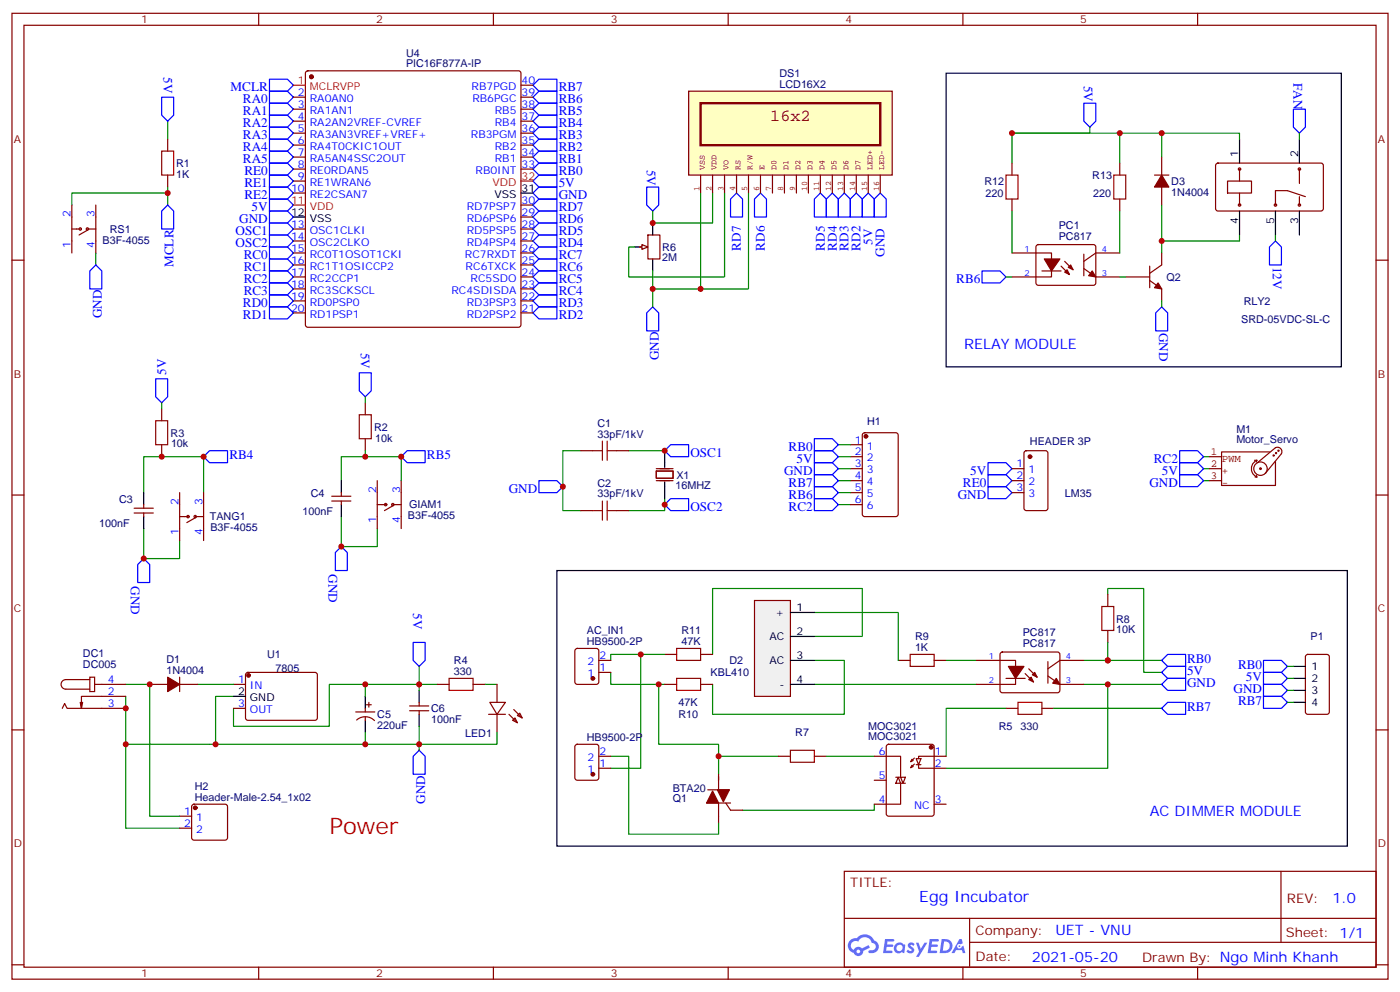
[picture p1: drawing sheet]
<svg xmlns="http://www.w3.org/2000/svg" width="412mm" height="292mm" viewBox="0 0 412 292" stroke-linecap="round" stroke-linejoin="round" font-family="sans-serif">
<defs><g id="words">
<text font-size="6.7" fill="#f00" x="97" y="245.6">Power</text>
<text font-size="4.9" fill="#840000" x="226.9" y="35.7">16x2</text>
<text font-size="4.6" fill="#00f" x="270.8" y="265.5">Egg Incubator</text>
<g font-size="4.2" fill="#00f">
<text x="284" y="102.7">RELAY MODULE</text>
<text x="338.7" y="240.3">AC DIMMER MODULE</text>
<text x="392.5" y="265.8">1.0</text>
<text x="310.9" y="275.3">UET - VNU</text>
<text x="304" y="283.1">2021-05-20</text>
</g>
<g font-size="3.9" fill="#00f">
<text x="48.1" y="22.7" transform="rotate(90 48.1 22.7)">5V</text>
<text x="67.9" y="26.8">MCLR</text>
<text x="164.6" y="26.8">RB7</text>
<text x="319.3" y="25.2" transform="rotate(90 319.3 25.2)">5V</text>
<text x="381" y="24.4" transform="rotate(90 381 24.4)">FAN</text>
<text x="71.6" y="33.9">RA1</text>
<text x="71.6" y="30.4">RA0</text>
<text x="164.6" y="33.9">RB5</text>
<text x="164.6" y="30.4">RB6</text>
<text x="71.6" y="41">RA3</text>
<text x="71.6" y="37.4">RA2</text>
<text x="164.6" y="41">RB3</text>
<text x="164.6" y="37.4">RB4</text>
<text x="71.6" y="44.5">RA4</text>
<text x="164.6" y="44.5">RB2</text>
<text x="71.6" y="48">RA5</text>
<text x="72" y="51.5">RE0</text>
<text x="164.6" y="51.5">RB0</text>
<text x="164.6" y="48">RB1</text>
<text x="190.5" y="49.9" transform="rotate(90 190.5 49.9)">5V</text>
<text x="72" y="58.6">RE2</text>
<text x="72" y="55.1">RE1</text>
<text x="164.6" y="58.6">GND</text>
<text x="164.6" y="55.1">5V</text>
<text x="70.5" y="65.7">GND</text>
<text x="74.1" y="62.1">5V</text>
<text x="164.6" y="65.7">RD6</text>
<text x="164.6" y="62.1">RD7</text>
<text x="69.4" y="69.2">OSC1</text>
<text x="164.6" y="69.2">RD5</text>
<text x="69.4" y="72.7">OSC2</text>
<text x="71.8" y="76.2">RC0</text>
<text x="164.6" y="76.2">RC7</text>
<text x="164.6" y="72.7">RD4</text>
<text x="218.2" y="73.8" transform="rotate(-90 218.2 73.8)">RD7</text>
<text x="225.3" y="73.8" transform="rotate(-90 225.3 73.8)">RD6</text>
<text x="242.9" y="73.8" transform="rotate(-90 242.9 73.8)">RD5</text>
<text x="246.5" y="73.8" transform="rotate(-90 246.5 73.8)">RD4</text>
<text x="250" y="73.8" transform="rotate(-90 250 73.8)">RD3</text>
<text x="253.5" y="73.8" transform="rotate(-90 253.5 73.8)">RD2</text>
<text x="257" y="72" transform="rotate(-90 257 72)">5V</text>
<text x="260.6" y="75.6" transform="rotate(-90 260.6 75.6)">GND</text>
<text x="51.2" y="78.6" transform="rotate(-90 51.2 78.6)">MCLR</text>
<text x="71.8" y="83.3">RC2</text>
<text x="71.8" y="79.8">RC1</text>
<text x="164.6" y="83.3">RC5</text>
<text x="164.6" y="79.8">RC6</text>
<text x="281.7" y="83.3">RB6</text>
<text x="374.9" y="78.5" transform="rotate(90 374.9 78.5)">12V</text>
<text x="71.8" y="86.8">RC3</text>
<text x="164.6" y="86.8">RC4</text>
<text x="30" y="93.7" transform="rotate(-90 30 93.7)">GND</text>
<text x="71.6" y="93.9">RD1</text>
<text x="71.6" y="90.3">RD0</text>
<text x="164.6" y="93.9">RD2</text>
<text x="164.6" y="90.3">RD3</text>
<text x="341.4" y="97.9" transform="rotate(90 341.4 97.9)">GND</text>
<text x="106.3" y="103.9" transform="rotate(90 106.3 103.9)">5V</text>
<text x="194" y="106.1" transform="rotate(-90 194 106.1)">GND</text>
<text x="48.9" y="110.3" transform="rotate(-90 48.9 110.3)">5V</text>
<text x="67.6" y="135.2">RB4</text>
<text x="125.8" y="135.2">RB5</text>
<text x="203.4" y="134.4">OSC1</text>
<text x="232.3" y="132.7">RB0</text>
<text x="234.6" y="136.2">5V</text>
<text x="339.9" y="136.2">RC2</text>
<text x="231" y="139.7">GND</text>
<text x="232.3" y="143.3">RB7</text>
<text x="283.6" y="143.3">RE0</text>
<text x="285.8" y="139.7">5V</text>
<text x="338.6" y="143.3">GND</text>
<text x="342.2" y="139.7">5V</text>
<text x="149.8" y="145">GND</text>
<text x="232.3" y="146.8">RB6</text>
<text x="282.1" y="146.8">GND</text>
<text x="203.4" y="150.3">OSC2</text>
<text x="232.3" y="150.3">RC2</text>
<text x="38.6" y="172.6" transform="rotate(90 38.6 172.6)">GND</text>
<text x="96.8" y="169.1" transform="rotate(90 96.8 169.1)">GND</text>
<text x="121.7" y="180.4" transform="rotate(90 121.7 180.4)">5V</text>
<text x="349.7" y="195.2">RB0</text>
<text x="364.7" y="197">RB0</text>
<text x="349.7" y="198.7">5V</text>
<text x="349.7" y="202.2">GND</text>
<text x="367" y="200.5">5V</text>
<text x="349.7" y="209.3">RB7</text>
<text x="363.4" y="204">GND</text>
<text x="364.7" y="207.5">RB7</text>
<text x="125.2" y="236.6" transform="rotate(-90 125.2 236.6)">GND</text>
</g>
<g font-size="3.9" fill="#800">
<text x="250.5" y="261.1">TITLE:</text>
<text x="379.1" y="265.8">REV:</text>
<text x="287.4" y="275.3">Company:</text>
<text x="378.7" y="275.9">Sheet: 1/1</text>
<text x="287.4" y="283">Date:</text>
<text x="336.4" y="283.1">Drawn By: Ngo Minh Khanh</text>
</g>
<g font-size="3.2" fill="#800">
<text x="41.6" y="6.9">1</text>
<text x="110.8" y="6.9">2</text>
<text x="179.9" y="6.9">3</text>
<text x="249.1" y="6.9">4</text>
<text x="318.2" y="6.9">5</text>
<text x="4.1" y="42">A</text>
<text x="405.9" y="42">A</text>
<text x="4.1" y="111.2">B</text>
<text x="405.9" y="111.2">B</text>
<text x="4.1" y="180.3">C</text>
<text x="405.9" y="180.3">C</text>
<text x="4.1" y="249.4">D</text>
<text x="405.9" y="249.4">D</text>
<text x="41.6" y="287.7">1</text>
<text x="110.8" y="287.7">2</text>
<text x="179.9" y="287.7">3</text>
<text x="249.1" y="287.7">4</text>
<text x="318.2" y="287.7">5</text>
</g>
<g font-size="3.2" fill="#000080">
<text x="119.6" y="16.7">U4</text>
<text x="119.6" y="19.8">PIC16F877A-IP</text>
<text x="229.6" y="22.6">DS1</text>
<text x="229.6" y="25.8">LCD16X2</text>
<text x="51.9" y="52.3">1K</text>
<text x="51.9" y="49.1">R1</text>
<text x="321.8" y="52.7">R13</text>
<text x="290" y="54.4">R12</text>
<text x="290.3" y="58">220</text>
<text x="322" y="58">220</text>
<text x="345" y="57.6">1N4004</text>
<text x="345" y="54.5">D3</text>
<text x="30.2" y="71.7">B3F-4055</text>
<text x="32.4" y="68.6">RS1</text>
<text x="311.9" y="70.5">PC817</text>
<text x="311.9" y="67.3">PC1</text>
<text x="195.1" y="77">2M</text>
<text x="195.1" y="73.9">R6</text>
<text x="343.6" y="82.7">Q2</text>
<text x="366.3" y="89.9">RLY2</text>
<text x="365.6" y="95">SRD-05VDC-SL-C</text>
<text x="176" y="125.8">C1</text>
<text x="255.4" y="125">H1</text>
<text x="50.2" y="128.6">R3</text>
<text x="50.4" y="131.7">10k</text>
<text x="110.2" y="126.9">R2</text>
<text x="110.5" y="130">10k</text>
<text x="176" y="128.8">33pF/1kV</text>
<text x="303.4" y="130.9">HEADER 3P</text>
<text x="364.2" y="130.4">Motor_Servo</text>
<text x="364.2" y="127.4">M1</text>
<text x="176" y="143.4">C2</text>
<text x="199.2" y="141">X1</text>
<text x="35.1" y="148">C3</text>
<text x="91.5" y="146.2">C4</text>
<text x="120.5" y="149.7">GIAM1</text>
<text x="176" y="146.4">33pF/1kV</text>
<text x="199" y="144">16MHZ</text>
<text x="313.6" y="146.2">LM35</text>
<text x="29.2" y="155.1">100nF</text>
<text x="61.8" y="153.2">TANG1</text>
<text x="89.2" y="151.5">100nF</text>
<text x="120.2" y="152.9">B3F-4055</text>
<text x="62" y="156.4">B3F-4055</text>
<text x="328.8" y="183.3">R8</text>
<text x="172.9" y="189.8">HB9500-2P</text>
<text x="172.9" y="186.7">AC_IN1</text>
<text x="200.7" y="189.8">47K</text>
<text x="200.7" y="186.8">R11</text>
<text x="269.5" y="191.6">1K</text>
<text x="269.5" y="188.5">R9</text>
<text x="301.3" y="190.5">PC817</text>
<text x="301.3" y="187.3">PC817</text>
<text x="328.8" y="186.4">10K</text>
<text x="386" y="188.5">P1</text>
<text x="24.4" y="196.7">DC005</text>
<text x="24.4" y="193.4">DC1</text>
<text x="49" y="195.2">D1</text>
<text x="78.7" y="193.7">U1</text>
<text x="81.1" y="197.9">7805</text>
<text x="133.7" y="195.5">R4</text>
<text x="214.9" y="195.5">D2</text>
<text x="49" y="198.3">1N4004</text>
<text x="133.7" y="198.6">330</text>
<text x="209.3" y="199.1">KBL410</text>
<text x="127" y="209.7">C6</text>
<text x="199.9" y="207.9">47K</text>
<text x="111.1" y="214.6">220uF</text>
<text x="111.1" y="211.4">C5</text>
<text x="127" y="212.8">100nF</text>
<text x="199.8" y="211.4">R10</text>
<text x="255.7" y="214.8">MOC3021</text>
<text x="294.2" y="215">R5</text>
<text x="300.6" y="215">330</text>
<text x="137" y="216.9">LED1</text>
<text x="172.9" y="218.1">HB9500-2P</text>
<text x="234.3" y="216.7">R7</text>
<text x="255.7" y="218">MOC3021</text>
<text x="57.4" y="232.7">H2</text>
<text x="198.2" y="233.2">BTA20</text>
<text x="57.4" y="235.7">Header-Male-2.54_1x02</text>
<text x="198.2" y="236.2">Q1</text>
</g>
<g font-size="3.2" fill="#f00">
<text x="87.8" y="24.7">1</text>
<text x="91.3" y="26.5">MCLRVPP</text>
<text x="153.6" y="53">32</text>
<text x="145.1" y="54.7">VDD</text>
<text x="85.7" y="60">11</text>
<text x="91.3" y="61.8">VDD</text>
</g>
<g font-size="3.2" fill="#00f">
<text x="87.8" y="28.3">2</text>
<text x="138.9" y="26.5">RB7PGD</text>
<text x="153.6" y="28.3">39</text>
<text x="153.6" y="24.7">40</text>
<text x="87.8" y="31.8">3</text>
<text x="87.8" y="35.3">4</text>
<text x="91.3" y="30">RA0AN0</text>
<text x="91.3" y="33.5">RA1AN1</text>
<text x="139.2" y="30">RB6PGC</text>
<text x="145.8" y="33.5">RB5</text>
<text x="153.6" y="35.3">37</text>
<text x="153.6" y="31.8">38</text>
<text x="87.8" y="38.8">5</text>
<text x="91.3" y="37.1">RA2AN2VREF-CVREF</text>
<text x="91.3" y="40.6">RA3AN3VREF+VREF+</text>
<text x="138.7" y="40.6">RB3PGM</text>
<text x="145.8" y="37.1">RB4</text>
<text x="153.6" y="38.8">36</text>
<text x="87.8" y="42.4">6</text>
<text x="87.8" y="45.9">7</text>
<text x="91.3" y="44.1">RA4T0CKIC1OUT</text>
<text x="91.3" y="47.7">RA5AN4SSC2OUT</text>
<text x="145.8" y="47.7">RB1</text>
<text x="145.8" y="44.1">RB2</text>
<text x="153.6" y="45.9">34</text>
<text x="153.6" y="42.4">35</text>
<text x="87.8" y="49.4">8</text>
<text x="87.8" y="53">9</text>
<text x="91.3" y="51.2">RE0RDAN5</text>
<text x="140.1" y="51.2">RB0INT</text>
<text x="153.6" y="49.4">33</text>
<text x="85.7" y="56.5">10</text>
<text x="91.3" y="54.7">RE1WRAN6</text>
<text x="91.3" y="58.2">RE2CSAN7</text>
<text x="20.8" y="63.9" transform="rotate(-90 20.8 63.9)">2</text>
<text x="27.9" y="63.9" transform="rotate(-90 27.9 63.9)">3</text>
<text x="137.5" y="65.3">RD6PSP6</text>
<text x="137.5" y="61.8">RD7PSP7</text>
<text x="153.6" y="63.5">29</text>
<text x="153.6" y="60">30</text>
<text x="85.7" y="67.1">13</text>
<text x="85.7" y="70.6">14</text>
<text x="91.3" y="68.8">OSC1CLKI</text>
<text x="137.5" y="68.8">RD5PSP5</text>
<text x="153.6" y="70.6">27</text>
<text x="153.6" y="67.1">28</text>
<text x="20.8" y="73" transform="rotate(-90 20.8 73)">1</text>
<text x="27.9" y="73" transform="rotate(-90 27.9 73)">4</text>
<text x="85.7" y="74.1">15</text>
<text x="85.7" y="77.6">16</text>
<text x="91.3" y="72.4">OSC2CLKO</text>
<text x="91.3" y="75.9">RC0T1OSOT1CKI</text>
<text x="136.9" y="75.9">RC7RXDT</text>
<text x="137.5" y="72.4">RD4PSP4</text>
<text x="153.6" y="77.6">25</text>
<text x="153.6" y="74.1">26</text>
<text x="85.7" y="81.2">17</text>
<text x="91.3" y="79.4">RC1T1OSICCP2</text>
<text x="91.3" y="82.9">RC2CCP1</text>
<text x="137.2" y="79.4">RC6TXCK</text>
<text x="138.6" y="82.9">RC5SDO</text>
<text x="153.6" y="81.2">24</text>
<text x="85.7" y="84.7">18</text>
<text x="85.7" y="88.2">19</text>
<text x="91.3" y="86.5">RC3SCKSCL</text>
<text x="91.3" y="90">RD0PSP0</text>
<text x="133" y="86.5">RC4SDISDA</text>
<text x="137.5" y="90">RD3PSP3</text>
<text x="153.6" y="88.2">22</text>
<text x="153.6" y="84.7">23</text>
<text x="85.7" y="91.8">20</text>
<text x="91.3" y="93.5">RD1PSP1</text>
<text x="137.5" y="93.5">RD2PSP2</text>
<text x="153.6" y="91.8">21</text>
<text x="251.8" y="130.6">1</text>
<text x="251.8" y="134.1">2</text>
<text x="251.8" y="137.6">3</text>
<text x="255.3" y="132.3">1</text>
<text x="255.3" y="135.9">2</text>
<text x="299.4" y="137.6">1</text>
<text x="251.8" y="141.1">4</text>
<text x="255.3" y="139.4">3</text>
<text x="255.3" y="142.9">4</text>
<text x="299.4" y="141.1">2</text>
<text x="302.9" y="139.4">1</text>
<text x="302.9" y="142.9">2</text>
<text x="52.6" y="148.6" transform="rotate(-90 52.6 148.6)">2</text>
<text x="59.6" y="148.6" transform="rotate(-90 59.6 148.6)">3</text>
<text x="110.8" y="145" transform="rotate(-90 110.8 145)">2</text>
<text x="117.8" y="145" transform="rotate(-90 117.8 145)">3</text>
<text x="251.8" y="144.7">5</text>
<text x="251.8" y="148.2">6</text>
<text x="255.3" y="146.4">5</text>
<text x="255.3" y="150">6</text>
<text x="299.4" y="144.7">3</text>
<text x="302.9" y="146.4">3</text>
<text x="110.8" y="154.1" transform="rotate(-90 110.8 154.1)">1</text>
<text x="117.8" y="154.1" transform="rotate(-90 117.8 154.1)">4</text>
<text x="52.6" y="157.6" transform="rotate(-90 52.6 157.6)">1</text>
<text x="59.6" y="157.6" transform="rotate(-90 59.6 157.6)">4</text>
<text x="173.1" y="195.8">2</text>
<text x="176.6" y="197.6">1</text>
<text x="176.6" y="194.1">2</text>
<text x="31.7" y="201.1">4</text>
<text x="70.1" y="201.1">1</text>
<text x="73.6" y="202.9">IN</text>
<text x="173.1" y="199.4">1</text>
<text x="31.7" y="208.2">3</text>
<text x="31.7" y="204.6">2</text>
<text x="70.1" y="208.2">3</text>
<text x="73.6" y="209.9">OUT</text>
<text x="173.1" y="227.6">1</text>
<text x="173.1" y="224">2</text>
<text x="176.6" y="225.8">1</text>
<text x="176.6" y="222.3">2</text>
<text x="258.9" y="222.3">6</text>
<text x="275.3" y="222.3">1</text>
<text x="275.3" y="225.8">2</text>
<text x="258.9" y="229.3">5</text>
<text x="54.3" y="239.9">1</text>
<text x="258.9" y="236.4">4</text>
<text x="269.3" y="238.2">NC</text>
<text x="275.3" y="236.4">3</text>
<text x="54.3" y="243.5">2</text>
<text x="57.7" y="241.7">1</text>
<text x="57.7" y="245.2">2</text>
</g>
<g font-size="3.2">
<text x="364.8" y="46.2" transform="rotate(-90 364.8 46.2)">1</text>
<text x="382.4" y="46.2" transform="rotate(-90 382.4 46.2)">2</text>
<text x="145.6" y="58.2">VSS</text>
<text x="153.6" y="56.5">31</text>
<text x="85.7" y="63.5">12</text>
<text x="91.3" y="65.3">VSS</text>
<text x="364.8" y="65.9" transform="rotate(-90 364.8 65.9)">4</text>
<text x="375.4" y="65.9" transform="rotate(-90 375.4 65.9)">5</text>
<text x="382.4" y="65.9" transform="rotate(-90 382.4 65.9)">3</text>
<text x="234.6" y="180">1</text>
<text x="228.5" y="181.4">+</text>
<text x="226.7" y="188.4">AC</text>
<text x="234.6" y="187">2</text>
<text x="226.7" y="195.5">AC</text>
<text x="234.6" y="194.1">3</text>
<text x="386.3" y="197.2">1</text>
<text x="229.6" y="202.5">-</text>
<text x="234.6" y="201.1">4</text>
<text x="386.3" y="200.8">2</text>
<text x="70.1" y="204.6">2</text>
<text x="73.6" y="206.4">GND</text>
<text x="386.3" y="204.3">3</text>
<text x="386.3" y="207.8">4</text>
</g>
<g font-size="3.2" fill="#840000">
<text x="356.7" y="134.1">1</text>
<text x="356.7" y="137.6">2</text>
<text x="359.9" y="135.9">PWM</text>
<text x="356.7" y="141.1">3</text>
<text x="359.9" y="139.5">+</text>
<text x="359.9" y="143">-</text>
</g>
<g font-size="2.5" fill="#840000">
<text x="207.6" y="50.1" transform="rotate(-90 207.6 50.1)">VSS</text>
<text x="211.1" y="50.1" transform="rotate(-90 211.1 50.1)">VDD</text>
<text x="214.6" y="50.1" transform="rotate(-90 214.6 50.1)">VO</text>
<text x="218.2" y="50.1" transform="rotate(-90 218.2 50.1)">RS</text>
<text x="221.7" y="50.1" transform="rotate(-90 221.7 50.1)">R/W</text>
<text x="225.2" y="50.1" transform="rotate(-90 225.2 50.1)">E</text>
<text x="228.7" y="50.1" transform="rotate(-90 228.7 50.1)">D0</text>
<text x="232.3" y="50.1" transform="rotate(-90 232.3 50.1)">D1</text>
<text x="235.8" y="50.1" transform="rotate(-90 235.8 50.1)">D2</text>
<text x="239.3" y="50.1" transform="rotate(-90 239.3 50.1)">D3</text>
<text x="242.9" y="50.1" transform="rotate(-90 242.9 50.1)">D4</text>
<text x="246.4" y="50.1" transform="rotate(-90 246.4 50.1)">D5</text>
<text x="249.9" y="50.1" transform="rotate(-90 249.9 50.1)">D6</text>
<text x="253.4" y="50.1" transform="rotate(-90 253.4 50.1)">D7</text>
<text x="257" y="50.1" transform="rotate(-90 257 50.1)">LED+</text>
<text x="260.5" y="50.1" transform="rotate(-90 260.5 50.1)">LED-</text>
<text x="206" y="56.3" transform="rotate(-90 206 56.3)">1</text>
<text x="209.5" y="56.3" transform="rotate(-90 209.5 56.3)">2</text>
<text x="213.1" y="56.3" transform="rotate(-90 213.1 56.3)">3</text>
<text x="216.6" y="56.3" transform="rotate(-90 216.6 56.3)">4</text>
<text x="220.1" y="56.3" transform="rotate(-90 220.1 56.3)">5</text>
<text x="223.7" y="56.3" transform="rotate(-90 223.7 56.3)">6</text>
<text x="227.2" y="56.3" transform="rotate(-90 227.2 56.3)">7</text>
<text x="230.7" y="56.3" transform="rotate(-90 230.7 56.3)">8</text>
<text x="234.2" y="56.3" transform="rotate(-90 234.2 56.3)">9</text>
<text x="237.8" y="56.3" transform="rotate(-90 237.8 56.3)">10</text>
<text x="241.3" y="56.3" transform="rotate(-90 241.3 56.3)">11</text>
<text x="244.8" y="56.3" transform="rotate(-90 244.8 56.3)">12</text>
<text x="248.4" y="56.3" transform="rotate(-90 248.4 56.3)">13</text>
<text x="251.9" y="56.3" transform="rotate(-90 251.9 56.3)">14</text>
<text x="255.4" y="56.3" transform="rotate(-90 255.4 56.3)">15</text>
<text x="258.9" y="56.3" transform="rotate(-90 258.9 56.3)">16</text>
</g>
<g font-size="2.5" fill="#00f">
<text x="301.8" y="74.1">1</text>
<text x="324.6" y="74.1">4</text>
<text x="301.8" y="81.2">2</text>
<text x="324.6" y="81.2">3</text>
<text x="291.2" y="194.1">1</text>
<text x="314" y="194.1">4</text>
<text x="291.2" y="201.1">2</text>
<text x="314" y="201.1">3</text>
</g>
</g></defs>
<g fill="none" stroke="#870000" stroke-width=".35">
<path d="M3.5 3.9h405.4v284.4h-405.4zM7.1 7.4h398.2v277.3h-398.2zM76.2 3.9v3.5M145.3 3.9v3.5M214.5 3.9v3.5M283.6 3.9v3.5M352.8 3.9v3.5M3.5 76.6h3.6M405.3 76.6h3.6M3.5 145.7h3.6M405.3 145.7h3.6M3.5 214.9h3.6"/>
<path d="M405.3 214.9h3.6M248.7 256.5h156.6v28.2h-156.6zM377.3 256.5v20.9M248.7 270.4h156.5M285.6 277.4h119.6M285.6 270.4v14.1M3.5 284h3.6M76.2 284.7v3.6M145.3 284.7v3.6M214.5 284.7v3.6M283.6 284.7v3.6M352.8 284.7v3.6"/>
<path d="M405.3 284h3.6"/>
</g>
<g fill="#5487ff">
<path d="M267.7 277.7a1.22 1.22 0 0 1 1.7 .2l-.4 .6a.47 .47 0 0 0-.3-.4 .47 .47 0 0 0-.5 .2l.1 .2a1.14 1.14 0 0 1 .8 1.8 1.14 1.14 0 0 1-1.9 0l-.2-.2 .5-.6 .7 .5a.29 .29 0 0 0 .3-.3 .29 .29 0 0 0-.2-.3 1.04 1.04 0 0 1-.6-1.7z"/>
<path d="M260.7 276.4h2.4l.3 .2-.2 .5-1.8 .1-.1 .8h1.5l.3 .4-.3 .4h-1.6l-.2 1.1h1.7l.2 .3-.2 .3-2.6 .1z"/>
<path d="M273.8 276.4h2.4l.3 .2-.1 .5-1.8 .1-.2 .8h1.6l.3 .4-.4 .4h-1.6l-.1 1.1h1.7l.2 .3-.2 .3-2.6 .1z"/>
<path d="M282.6 276.4h.7l.3 1.3-.6 .3a.69 .69 0 0 0-1 .3 .69 .69 0 0 0 .4 .9 .69 .69 0 0 0 .9-.6l.5-.2 .6 2.2h-.8l-.2-.9h-1.8l-.5 .9h-.8z"/>
<path d="M269.8 277.5h.8l.6 1.8 1.1-1.8h.9l-2.6 4.2h-.8l.9-1.5z"/>
<path d="M277.4 276.4l-.6 4.2h1.3a2.11 2.11 0 0 0 2.5-2.1 2.11 2.11 0 0 0-2.5-2.1zM278.1 277.2a1.39 1.39 0 0 1 1.7 1.4 1.39 1.39 0 0 1-1.8 1.3h-.3z"/>
<path d="M263.7 278.1a1.54 1.54 0 0 0-.1 2.1 1.54 1.54 0 0 0 2.2 .1l.6 .3 .3-2.3-.2-.3h-.4a1.49 1.49 0 0 0-2.4 .1zM264 279.1a.94 .94 0 0 1 1.8 0 .94 .94 0 0 1-1.8 0z"/>
<path d="M250.4 276.8a2.18 2.18 0 0 0 1.1 3.7 1.44 1.44 0 0 0 1.6 .9 1.44 1.44 0 0 0 1.2-1.4l2-1-.5-.8-1.9 1a1.47 1.47 0 0 0-2.4 .4 1.39 1.39 0 0 1-.7-1.9 1.39 1.39 0 0 1 2-.5 2.12 2.12 0 0 1 2.2-1.3 2.12 2.12 0 0 1 1.9 1.7 1.14 1.14 0 0 1 1.1 1.4 1.14 1.14 0 0 1-1.7 .7 .43 .43 0 0 0-.5 .4 .43 .43 0 0 0 .4 .5 1.98 1.98 0 0 0 2.5-1.2 1.98 1.98 0 0 0-1.2-2.6 3.1 3.1 0 0 0-5.3-.6l-.9 .1zM252.3 280.1a.55 .55 0 0 1 1.1 0 .55 .55 0 0 1-1.1 0z"/>
<circle cx="282.6" cy="278.5" r=".26"/>
</g>
<path d="M49.4 56.8h-28.2v3.6M206.4 56.8v28.3M209.9 56.8v8.9h-17.6v-3.6M213.4 56.8v24.7h-28.2v-8.8h1.8M28.2 74.5v3.5M192.3 85.1v5.2M246.9 148.6h3.6M37 219.1v24.7h15.9" fill="none" stroke="#008700" stroke-width=".35"/>
<g fill="none" stroke="#870000" stroke-width=".35">
<path d="M21.2 60.4v14.1M21.2 67.4h2.4M25.8 67.8l-2.5 1.4M25.8 67.4h2.4M28.2 60.4v14.1M188.4 72.7h1.7M190.9 69.2h3.5v7h-3.5zM250.5 130.9h3.5M250.5 134.4h3.5M250.5 138h3.5M254.2 127.6l.5-.2h9.2l.6 .4 .1 23.6-.5 .6-9.4 .1-.6-.5-.1-23.5zM298.1 138h3.5"/>
<path d="M301.9 132.9l.4-.2h5.7l.6 .4 .1 16.5-.5 .7h-5.9l-.6-.4-.1-16.5zM250.5 141.5h3.5M250.5 145h3.5M250.5 148.6h3.5M298.1 141.5h3.5M298.1 145h3.5M56.7 237l.4-.3h9.2l.5 .3 .2 .5v9.1l-.2 .5-.5 .2h-9.2l-.4-.2-.3-.5v-9.1zM52.9 240.3h3.5M52.9 243.8h3.5"/>
<circle cx="23.6" cy="67.4" r=".35"/>
<circle cx="25.8" cy="67.4" r=".35"/>
</g>
<g fill="#870000" stroke="#870000" stroke-width=".35">
<circle cx="57.5" cy="237.8" r=".53"/>
<circle cx="255.1" cy="128.4" r=".53"/>
<circle cx="303.4" cy="134.4" r=".53"/>
</g>
<path d="M190.5 55.1h3.5v5.3l-1.7 1.7-1.8-1.7zM26.5 79.8l1.7-1.8 1.8 1.8v5.3h-3.5zM192.3 90.3l1.7 1.8v5.3h-3.5v-5.3zM60 134.4l1.7-1.7h5.3v3.5h-5.3zM118.2 134.4l1.7-1.7h5.3v3.5h-5.3zM291 139.7h5.3l1.8 1.8-1.8 1.8h-5.3zM291 136.2h5.3l1.8 1.8-1.8 1.7h-5.3zM239.9 146.8h5.3l1.7 1.8-1.7 1.7h-5.3zM291 143.3h5.3l1.8 1.7-1.8 1.8h-5.3z" fill="none" stroke="#00f" stroke-width=".35"/>
<path d="M187 72.7h3.5M192.3 65.7v3.5M192.3 76.2v3.6" fill="none" stroke="#000" stroke-width=".35"/>
<path d="M189.1 72l1.8 .7-1.8 .7z" fill="#f0f0f0" stroke="#870000" stroke-width=".35"/>
<g fill="none" stroke="#008700" stroke-width=".35">
<path d="M49.4 35.7v5.3M49.4 55.1v5.3M220.5 56.8v28.3h-28.2v-5.3M171.1 132.7h-5.3v17.6h5.3M185.2 132.7h10.6M246.9 138h3.6M246.9 134.4h3.6M246.9 130.9h3.6M42.3 145v-10.6h17.7v10.6M42.3 155.6v8.8h10.6v-5.3M100.5 152.1v8.8h10.6v-5.3M100.5 141.5v-7.1h17.7v7.1"/>
<path d="M195.8 146.8v3.5h-10.6M246.9 145h3.6M246.9 141.5h3.6M37 205v14.1h26.5v-14.1h5.3M37 201.5h7.1v38.8h8.8M58.2 201.5h10.6M123.5 213.8v5.3h-15.9M128.8 201.5h-31.8v12.3h-28.2v-5.3M142.9 201.5h3.5"/>
</g>
<g fill="none" stroke="#00f" stroke-width=".35">
<path d="M47.6 28.6h3.6v5.3l-1.8 1.8-1.8-1.8zM79.4 37.4h5.3l1.7 1.8-1.7 1.8h-5.3zM79.4 33.9h5.3l1.7 1.8-1.7 1.7h-5.3zM79.4 30.4h5.3l1.7 1.7-1.7 1.8h-5.3zM79.4 26.8h5.3l1.7 1.8-1.7 1.8h-5.3zM79.4 23.3h5.3l1.7 1.8-1.7 1.7h-5.3zM158.7 37.4h5.3v3.6h-5.3l-1.7-1.8zM158.7 33.9h5.3v3.5h-5.3l-1.7-1.7zM158.7 30.4h5.3v3.5h-5.3l-1.7-1.8zM158.7 26.8h5.3v3.6h-5.3l-1.7-1.8zM158.7 23.3h5.3v3.5h-5.3l-1.7-1.7zM79.4 58.6h5.3l1.7 1.8-1.7 1.7h-5.3z"/>
<path d="M79.4 55.1h5.3l1.7 1.7-1.7 1.8h-5.3zM79.4 51.5h5.3l1.7 1.8-1.7 1.8h-5.3zM79.4 48h5.3l1.7 1.8-1.7 1.7h-5.3zM79.4 44.5h5.3l1.7 1.7-1.7 1.8h-5.3zM79.4 41h5.3l1.7 1.7-1.7 1.8h-5.3zM158.7 58.6h5.3v3.5h-5.3l-1.7-1.7zM158.7 55.1h5.3v3.5h-5.3l-1.7-1.8zM158.7 51.5h5.3v3.6h-5.3l-1.7-1.8zM158.7 48h5.3v3.5h-5.3l-1.7-1.7zM158.7 44.5h5.3v3.5h-5.3l-1.7-1.8zM158.7 41h5.3v3.5h-5.3l-1.7-1.8zM217 56.8l1.7 1.8v5.3h-3.5v-5.3z"/>
<path d="M224 56.8l1.8 1.8v5.3h-3.6v-5.3zM241.7 56.8l1.7 1.8v5.3h-3.5v-5.3zM245.2 56.8l1.7 1.8v5.3h-3.5v-5.3zM248.7 56.8l1.8 1.8v5.3h-3.6v-5.3zM252.2 56.8l1.8 1.8v5.3h-3.5v-5.3zM255.8 56.8l1.7 1.8v5.3h-3.5v-5.3zM259.3 56.8l1.8 1.8v5.3h-3.6v-5.3zM49.4 60.4l1.8 1.7v5.3h-3.6v-5.3zM79.4 79.8h5.3l1.7 1.7-1.7 1.8h-5.3zM79.4 76.2h5.3l1.7 1.8-1.7 1.8h-5.3zM79.4 72.7h5.3l1.7 1.8-1.7 1.7h-5.3zM79.4 69.2h5.3l1.7 1.7-1.7 1.8h-5.3z"/>
<path d="M79.4 65.7h5.3l1.7 1.7-1.7 1.8h-5.3zM79.4 62.1h5.3l1.7 1.8-1.7 1.8h-5.3zM158.7 79.8h5.3v3.5h-5.3l-1.7-1.8zM158.7 76.2h5.3v3.6h-5.3l-1.7-1.8zM158.7 72.7h5.3v3.5h-5.3l-1.7-1.7zM158.7 69.2h5.3v3.5h-5.3l-1.7-1.8zM158.7 65.7h5.3v3.5h-5.3l-1.7-1.8zM158.7 62.1h5.3v3.6h-5.3l-1.7-1.8zM79.4 90.3h5.3l1.7 1.8-1.7 1.8h-5.3zM79.4 86.8h5.3l1.7 1.8-1.7 1.7h-5.3zM79.4 83.3h5.3l1.7 1.8-1.7 1.7h-5.3zM158.7 90.3h5.3v3.6h-5.3l-1.7-1.8z"/>
<path d="M158.7 86.8h5.3v3.5h-5.3l-1.7-1.7zM158.7 83.3h5.3v3.5h-5.3l-1.7-1.7zM45.9 111.5h3.5v5.3l-1.8 1.8-1.7-1.8zM105.8 109.7h3.6v5.3l-1.8 1.8-1.8-1.8zM197.6 130.9h5.2v3.5h-5.2l-1.8-1.7zM239.9 139.7h5.3l1.7 1.8-1.7 1.8h-5.3zM239.9 136.2h5.3l1.7 1.8-1.7 1.7h-5.3zM239.9 132.7h5.3l1.7 1.7-1.7 1.8h-5.3zM239.9 129.2h5.3l1.7 1.7-1.7 1.8h-5.3zM158.7 141.5h5.3l1.8 1.8-1.8 1.7h-5.3zM197.6 146.8h5.2v3.5h-5.2l-1.8-1.7zM239.9 143.3h5.3l1.7 1.7-1.7 1.8h-5.3z"/>
<path d="M42.3 164.4l1.8 1.8v5.3h-3.5v-5.3zM98.8 162.7l1.7-1.8 1.8 1.8v5.3h-3.5zM121.7 189.1h3.5v5.3l-1.7 1.8-1.8-1.8zM121.7 222.6l1.8-1.7 1.7 1.7v5.3h-3.5z"/>
</g>
<g fill="none" stroke="#870000" stroke-width=".35">
<path d="M86.4 28.6h3.6M86.4 32.1h3.6M86.4 35.7h3.6M86.4 39.2h3.6M90.2 21.1l.5-.3h62.1l.5 .3 .2 .5v74l-.3 .5-.4 .2h-62.1l-.5-.2-.2-.5v-74zM153.5 28.6h3.5M153.5 32.1h3.5M153.5 35.7h3.5M153.5 39.2h3.5M153.5 25.1h3.5M49.4 41v3.5M49.4 51.5v3.6"/>
<path d="M86.4 42.7h3.6M86.4 46.2h3.6M86.4 49.8h3.6M86.4 53.3h3.6M86.4 56.8h3.6M153.5 42.7h3.5M153.5 46.2h3.5M153.5 49.8h3.5M86.4 67.4h3.6M86.4 70.9h3.6M86.4 74.5h3.6M86.4 78h3.6"/>
<path d="M153.5 67.4h3.5M153.5 70.9h3.5M153.5 74.5h3.5M153.5 78h3.5M153.5 63.9h3.5M153.5 60.4h3.5M86.4 81.5h3.6M86.4 85.1h3.6M86.4 88.6h3.6M86.4 92.1h3.6M153.5 81.5h3.5M153.5 85.1h3.5"/>
<path d="M153.5 88.6h3.5M153.5 92.1h3.5M107.6 118.6v3.5M47.6 120.3v3.6M47.6 130.9v3.5M107.6 129.2v3.5M171.1 132.7h3.5M181.7 132.7h3.5M193.3 138.7h5v2.1h-5zM193.3 138h5M39.5 151h5.7M39.5 149.6h5.7"/>
<path d="M42.3 148.6v1M42.3 151v1.1M52.9 145v14.1M52.9 152.1h2.5M57.5 152.4l-2.5 1.4M57.5 152.1h2.5M60 145v14.1M97.7 147.5h5.7M97.7 146.1h5.7M100.5 145v1.1M100.5 147.5v1.1M111.1 141.5v14.1"/>
<path d="M111.1 148.6h2.5M115.7 148.9l-2.5 1.4M115.7 148.6h2.5M118.2 141.5v14.1M171.1 150.3h3.5M181.7 150.3h3.5M193.3 141.5h5M26.5 199.4h1.4v4.2h-1.4zM52.9 199.4v4.2M72.6 198.2l.4-.3 20.1 .1 .4 .6-.1 13-.6 .5-20-.1-.5-.7v-12.7zM18.3 208.5l.7-1.4 .8 1.4h17.2M24.3 206.8l-.3 1.7"/>
<path d="M26.5 200.1h-7.1a1.41 1.41 0 0 0-1.4 1.4 1.41 1.41 0 0 0 1.4 1.4h7.1M27.9 201.5h9.1M37 205h-13v3.5l-.4-1.7M44.1 201.5h5.3M52.9 201.5h5.3M68.8 201.5h3.5M68.8 208.5h3.5M120.6 207.8h5.7M120.6 209.2h5.7M123.5 206.8v1M123.5 209.2v1.1M128.8 201.5h3.5"/>
<path d="M139.3 201.5h3.6M143.9 210.3h5M144.3 206.8h4.6l-2.5 3.5zM146.4 201.5v5.3M146.4 210.3v5.3M149.9 210.3l2.5 2.5M151 212.1l.7-.8 .7 1.5zM151.3 208.9l2.5 2.4M152.4 210.6l.7-.7 .7 1.4z"/>
<circle cx="55.4" cy="152.1" r=".35"/>
<circle cx="57.5" cy="152.1" r=".35"/>
<circle cx="113.6" cy="148.6" r=".35"/>
<circle cx="115.7" cy="148.6" r=".35"/>
</g>
<path d="M47.6 44.5h3.6v7h-3.6zM45.9 123.9h3.5v7h-3.5zM105.8 122.1h3.6v7.1h-3.6zM174.6 132.7h2.8M177.4 129.9v5.6M178.9 129.9v5.6M178.9 132.7h2.8M174.6 150.3h2.8M177.4 147.5v5.6M178.9 150.3h2.8M178.9 147.5v5.6M132.3 199.7h7v3.5h-7z" fill="none" stroke="#a10000" stroke-width=".35"/>
<g fill="#870000" stroke="#870000" stroke-width=".35">
<path d="M49.4 199.4l3.5 2.1-3.5 2.1z"/>
<circle cx="73.2" cy="198.8" r=".53"/>
<circle cx="91.7" cy="22.6" r=".53"/>
</g>
<path d="M153.5 56.8h3.5M86.4 63.9h3.6M195.8 132.7v4.9M42.3 145v3.6M42.3 152.1v3.5M100.5 141.5v3.5M100.5 148.6v3.5M195.8 141.9v4.9M68.8 205h3.5M123.5 203.2v3.6M123.5 210.3v3.5" fill="none" stroke="#000" stroke-width=".35"/>
<path d="M86.4 25.1h3.6M153.5 53.3h3.5M86.4 60.4h3.6" fill="none" stroke="#f00" stroke-width=".35"/>
<path d="M202.8 26.8h60v24.7h-60z" fill="#ffffc2" stroke="#850000" stroke-width=".35"/>
<path d="M206.4 30.4h52.9v12.3h-52.9z" fill="none" stroke="#850000" stroke-width=".71"/>
<g fill="none" stroke="#850000" stroke-width=".35">
<path d="M206.4 51.5v5.3M209.9 51.5v5.3M213.4 51.5v5.3M217 51.5v5.3M220.5 51.5v5.3M224 51.5v5.3M227.5 51.5v5.3M231.1 51.5v5.3M234.6 51.5v5.3M238.1 51.5v5.3M241.7 51.5v5.3M245.2 51.5v5.3"/>
<path d="M248.7 51.5v5.3M252.2 51.5v5.3M255.8 51.5v5.3M259.3 51.5v5.3"/>
</g>
<path d="M326.3 175v-1.8h10.6v24.7h5.3M179.9 197.9v3.6h15.9M188.7 192.7v33.5h-8.8M239.9 180.3h24.7v14.1M239.9 194.4h8.8v15.9h-38.8v-8.8M239.9 187.4h14.1v-14.2h-44.1v19.5M326.3 194.4h15.9M194 201.5v17.6h17.7v8.8M239.9 201.5h47.6M319.3 201.5h22.9M179.9 222.6h5.3v23h26.5v-3.6M211.7 222.6h17.6" fill="none" stroke="#008700" stroke-width=".35"/>
<path d="M326.3 175v3.5M264.6 194.4h3.5M275.2 194.4h3.5M326.3 185.6v3.5M296.3 208.5h3.6M306.9 208.5h3.5M229.3 222.6h3.5M239.9 222.6h3.5" fill="none" stroke="#870000" stroke-width=".35"/>
<path d="M324.6 178.5h3.5v7.1h-3.5zM268.1 192.7h7.1v3.5h-7.1zM299.9 206.8h7v3.5h-7zM232.8 220.9h7.1v3.5h-7.1z" fill="none" stroke="#a10000" stroke-width=".35"/>
<path d="M222.2 176.8h10.6v28.2h-10.6z" fill="#f0f0f0" stroke="#870000" stroke-width=".35"/>
<g fill="none" stroke="#000" stroke-width=".35">
<path d="M278.7 21.6h116.4v86.4h-116.4zM365.1 41v7M382.8 41v7M365.1 62.1v7.1M375.7 62.1v7.1M382.8 62.1v7.1M164 168h232.9v81.1h-232.9zM232.8 187.4h7.1M232.8 180.3h7.1M232.8 194.4h7.1M381 196.2h3.5M381 199.7h3.5"/>
<path d="M107.6 205v3.5M107.6 212.1v3.5M232.8 201.5h7.1M381 203.2h3.5M381 206.8h3.5"/>
</g>
<g fill="none" stroke="#870000" stroke-width=".35">
<path d="M298.1 48v3.5M298.1 58.6v3.5M329.8 48v3.5M329.8 58.6v3.5M340.1 51.5h4.2M342.2 46.2v5.3M342.2 55.1v5.3M358.3 48.2l.5-.2 30.6 .1 .4 .6v13l-.7 .4h-30.6l-.4-.7v-12.7zM361.6 53.3h7.1v3.5h-7.1zM365.1 49.8v3.5M365.1 56.8v3.6M382.8 49.8v4.2"/>
<path d="M382.8 57.9v2.5M384.5 57.9l-5.3-1.8h-3.5v4.3M298.1 74.5h11.6v7h-11.6M305.4 72.2l.5-.2 16.5 .1 .4 .6-.1 10.9-.6 .4-16.5-.1-.4-.6v-10.6zM306.9 79.8h5.7M312.6 78.4l2.4 2.4M313.6 76.9l2.5 2.5M319.3 79.1l3.5 2.4h7M319.3 74.8v6.4M329.8 74.5h-7l-3.5 2.4M338.7 78.4v6.3M342.2 74.5v3.5l-3.5 2.5"/>
<path d="M331.6 81.5h7.1M338.7 82.6l3.5 2.5v3.5M169.6 191.1l.4-.2h5.7l.6 .4 .1 9.5-.5 .6-5.9 .1-.6-.5-.1-9.4zM176.4 194.4h3.5M176.4 197.9h3.5M195.8 192.7h3.5M206.4 192.7h3.5M287.5 194.4h11.7v7.1h-11.7M294.8 192.2l.5-.3 16.5 .1 .4 .7-.1 10.8-.6 .4h-16.5l-.4-.7v-10.5zM296.3 199.7h5.7M302 198.3l2.4 2.5M303 196.9l2.5 2.5"/>
<path d="M308.7 199l3.5 2.5h7.1M308.7 194.8v6.3M319.3 194.4h-7.1l-3.5 2.5M384.8 192.9l.4-.2h5.7l.6 .4 .1 16.5-.5 .6-5.9 .1-.6-.5-.1-16.4zM104.8 209.6h5.6M105.1 212a3.8 3.8 0 0 1 5.2 .1M107.6 208.5v1.1M107.6 211v1.1M107.9 207.5h1.5M108.7 206.8v1.4M169.6 219.3l.4-.2h5.7l.6 .4 .1 9.5-.5 .6-5.9 .1-.6-.5-.1-9.4zM195.8 201.5h3.5"/>
<path d="M206.4 201.5h3.5M261.3 219.3l.5-.2h12.7l.6 .4 .1 20.1-.5 .6-12.9 .1-.7-.5v-20zM176.4 222.6h3.5M176.4 226.2h3.5M208.1 236.4h7.1M208.5 232.5h6.3M211.7 227.9v4.6M211.7 236.4v5.6M213.8 236.4l1.4 2.1h3.5M257.5 222.6h7.8v6M257.5 229.7h3.6M263.9 228.8h1.4"/>
<path d="M264.6 228.8l.7 1.8h-1.4zM265.3 228.8h1.4l-.7 1.8zM265.3 230.8v5.9h-7.8M265.3 230.6h1.4M269 223.9l-.7 .3M269 225.6l-.7 .4M269.3 223.2l-1 1 .3-.7M269.3 224.9l-1 1.1 .3-.7M269.9 223.3h1.4l-.7 1.8zM269.9 225.1h1.4M270.6 225.1v1.1h8.1M275.2 236.7h3.5"/>
<path d="M278.7 222.6h-8.1v.7"/>
<circle cx="365.1" cy="49.8" r=".35"/>
<circle cx="382.8" cy="49.8" r=".35"/>
<circle cx="365.1" cy="60.4" r=".35"/>
<circle cx="375.7" cy="60.4" r=".35"/>
<circle cx="382.8" cy="60.4" r=".35"/>
</g>
<path d="M296.3 51.5h3.6v7.1h-3.6zM328.1 51.5h3.5v7.1h-3.5zM199.3 199.7h7.1v3.5h-7.1zM199.3 190.9h7.1v3.5h-7.1z" fill="none" stroke="#a10000" stroke-width=".35"/>
<g fill="none" stroke="#008700" stroke-width=".35">
<path d="M298.1 39.2h44.1M321 37.4v1.8h-22.9v8.8M329.8 39.2v8.8M382.8 39.2v1.8M365.1 41v-1.8h-22.9v7M298.1 62.1v12.4M329.8 62.1v12.4M342.2 60.4v10.5h22.9v-1.7M342.2 70.9v3.6M375.7 69.2v1.7M296.3 81.5h1.8M329.8 81.5h1.8"/>
<path d="M342.2 88.6v1.7M47.6 118.6v1.7M107.6 116.8v1.8M107.6 132.7v1.7M354.5 138h1.8M354.5 134.4h1.8M354.5 141.5h1.8M123.5 196.2v7M195.8 192.7h-15.9v1.7M278.7 194.4h8.8M326.3 189.1v5.3h-7M379.2 196.2h1.8"/>
<path d="M379.2 199.7h1.8M107.6 215.6v3.5h-44.1M107.6 201.5v3.5M146.4 215.6v3.5h-22.9v1.8M296.3 208.5h-17.6v14.1M310.4 208.5h31.8M326.3 201.5v24.7h-47.6M379.2 203.2h1.8M379.2 206.8h1.8M243.4 222.6h14.1M257.5 236.7v1.8h-38.8"/>
</g>
<g fill="#870000" stroke="#870000" stroke-width=".35">
<path d="M209.9 232.9l1.8 3.5h-3.6z"/>
<path d="M211.3 232.5h3.5l-1.7 3.5z"/>
<path d="M311.1 199.7l1.1 1.8-2.1-.4z"/>
<path d="M303.7 199.4l.7 1.4-1.4-.7z"/>
<path d="M304.8 197.9l.7 1.5-1.4-.8z"/>
<path d="M297 196.2h4.6l-2.4 3.5z"/>
<path d="M321.7 79.8l1.1 1.7-2.1-.3z"/>
<path d="M313.6 80.1l.7-.7 .7 1.4z"/>
<path d="M314.7 78.7l.7-.7 .7 1.4z"/>
<path d="M307.6 76.2h4.6l-2.5 3.6z"/>
<path d="M341.1 83.3l1.1 1.8-2.1-.4z"/>
<path d="M342.2 51.5l2.1 3.6h-4.2z"/>
<circle cx="274.3" cy="220" r=".53"/>
<circle cx="174.6" cy="227.9" r=".53"/>
<circle cx="174.6" cy="199.7" r=".53"/>
</g>
<g fill="none" stroke="#00f" stroke-width=".35">
<path d="M319.3 30.4h3.5v5.3l-1.8 1.7-1.7-1.7zM381 32.1h3.5v5.3l-1.7 1.8-1.8-1.8zM289.3 79.8h5.3l1.7 1.7-1.7 1.8h-5.3zM375.7 70.9l1.8 1.8v5.3h-3.6v-5.3zM342.2 90.3l1.8 1.8v5.3h-3.6v-5.3zM347.5 132.7h5.3l1.7 1.7-1.7 1.8h-5.3zM347.5 139.7h5.3l1.7 1.8-1.7 1.8h-5.3zM347.5 136.2h5.3l1.7 1.8-1.7 1.7h-5.3zM342.2 194.4l1.8-1.7h5.2v3.5h-5.2zM342.2 197.9l1.8-1.7h5.2v3.5h-5.2zM372.2 194.4h5.3l1.7 1.8-1.7 1.7h-5.3zM372.2 197.9h5.3l1.7 1.8-1.7 1.8h-5.3z"/>
<path d="M342.2 201.5l1.8-1.8h5.2v3.5h-5.2zM342.2 208.5l1.8-1.7h5.2v3.5h-5.2zM372.2 201.5h5.3l1.7 1.7-1.7 1.8h-5.3zM372.2 205h5.3l1.7 1.8-1.7 1.7h-5.3z"/>
</g>
<g fill="none" stroke="#850000" stroke-width=".35">
<path d="M356.3 134.4h3.5M356.3 138h3.5M369.5 135.5h.7M370.1 139.9l.1 .5M370.2 135.5l-.1 .5M370.2 135.5a2.68 2.68 0 0 0-1.6 2.5 2.68 2.68 0 0 0 1.6 2.4M370.4 136.2l5.3-4.4a1.31 1.31 0 0 1 1.5 .2 1.31 1.31 0 0 1 .3 1.6l-4.8 5.8M371.5 138l-.2-.3-.2 .3 .4 .1M373.3 138a1.98 1.98 0 0 0-2.9-1.8 1.98 1.98 0 0 0-.2 3.4 1.98 1.98 0 0 0 3.1-1.5M373.9 133h-14.1v9.9h15.9v-7M375.4 134.1l-.2-.2-.2 .2 .3 .1M376.1 133.4l-.2-.2-.2 .2 .3 .1"/>
<path d="M376.8 132.7l-.2-.2-.2 .2 .3 .1M356.3 141.5h3.5M369.7 140.4h.5"/>
</g>
<g fill="#c00">
<circle cx="44.1" cy="201.5" r=".88"/>
<circle cx="37" cy="208.5" r=".88"/>
<circle cx="37" cy="219.1" r=".88"/>
<circle cx="49.4" cy="56.8" r=".88"/>
<circle cx="192.3" cy="65.7" r=".88"/>
<circle cx="206.4" cy="85.1" r=".88"/>
<circle cx="192.3" cy="85.1" r=".88"/>
<circle cx="165.8" cy="143.3" r=".88"/>
<circle cx="42.3" cy="164.4" r=".88"/>
<circle cx="195.8" cy="132.7" r=".88"/>
<circle cx="195.8" cy="148.6" r=".88"/>
<circle cx="326.3" cy="194.4" r=".88"/>
<circle cx="188.7" cy="192.7" r=".88"/>
<circle cx="211.7" cy="222.6" r=".88"/>
<circle cx="194" cy="201.5" r=".88"/>
<circle cx="123.5" cy="201.5" r=".88"/>
<circle cx="342.2" cy="70.9" r=".88"/>
<circle cx="342.2" cy="39.2" r=".88"/>
<circle cx="298.1" cy="39.2" r=".88"/>
<circle cx="100.5" cy="160.9" r=".88"/>
<circle cx="107.6" cy="134.4" r=".88"/>
<circle cx="118.2" cy="134.4" r=".88"/>
<circle cx="47.6" cy="134.4" r=".88"/>
<circle cx="60" cy="134.4" r=".88"/>
<circle cx="329.8" cy="39.2" r=".88"/>
<circle cx="107.6" cy="201.5" r=".88"/>
<circle cx="107.6" cy="219.1" r=".88"/>
<circle cx="123.5" cy="219.1" r=".88"/>
<circle cx="63.5" cy="219.1" r=".88"/>
<circle cx="326.3" cy="201.5" r=".88"/>
</g>
<use href="#words"/>
</svg>
